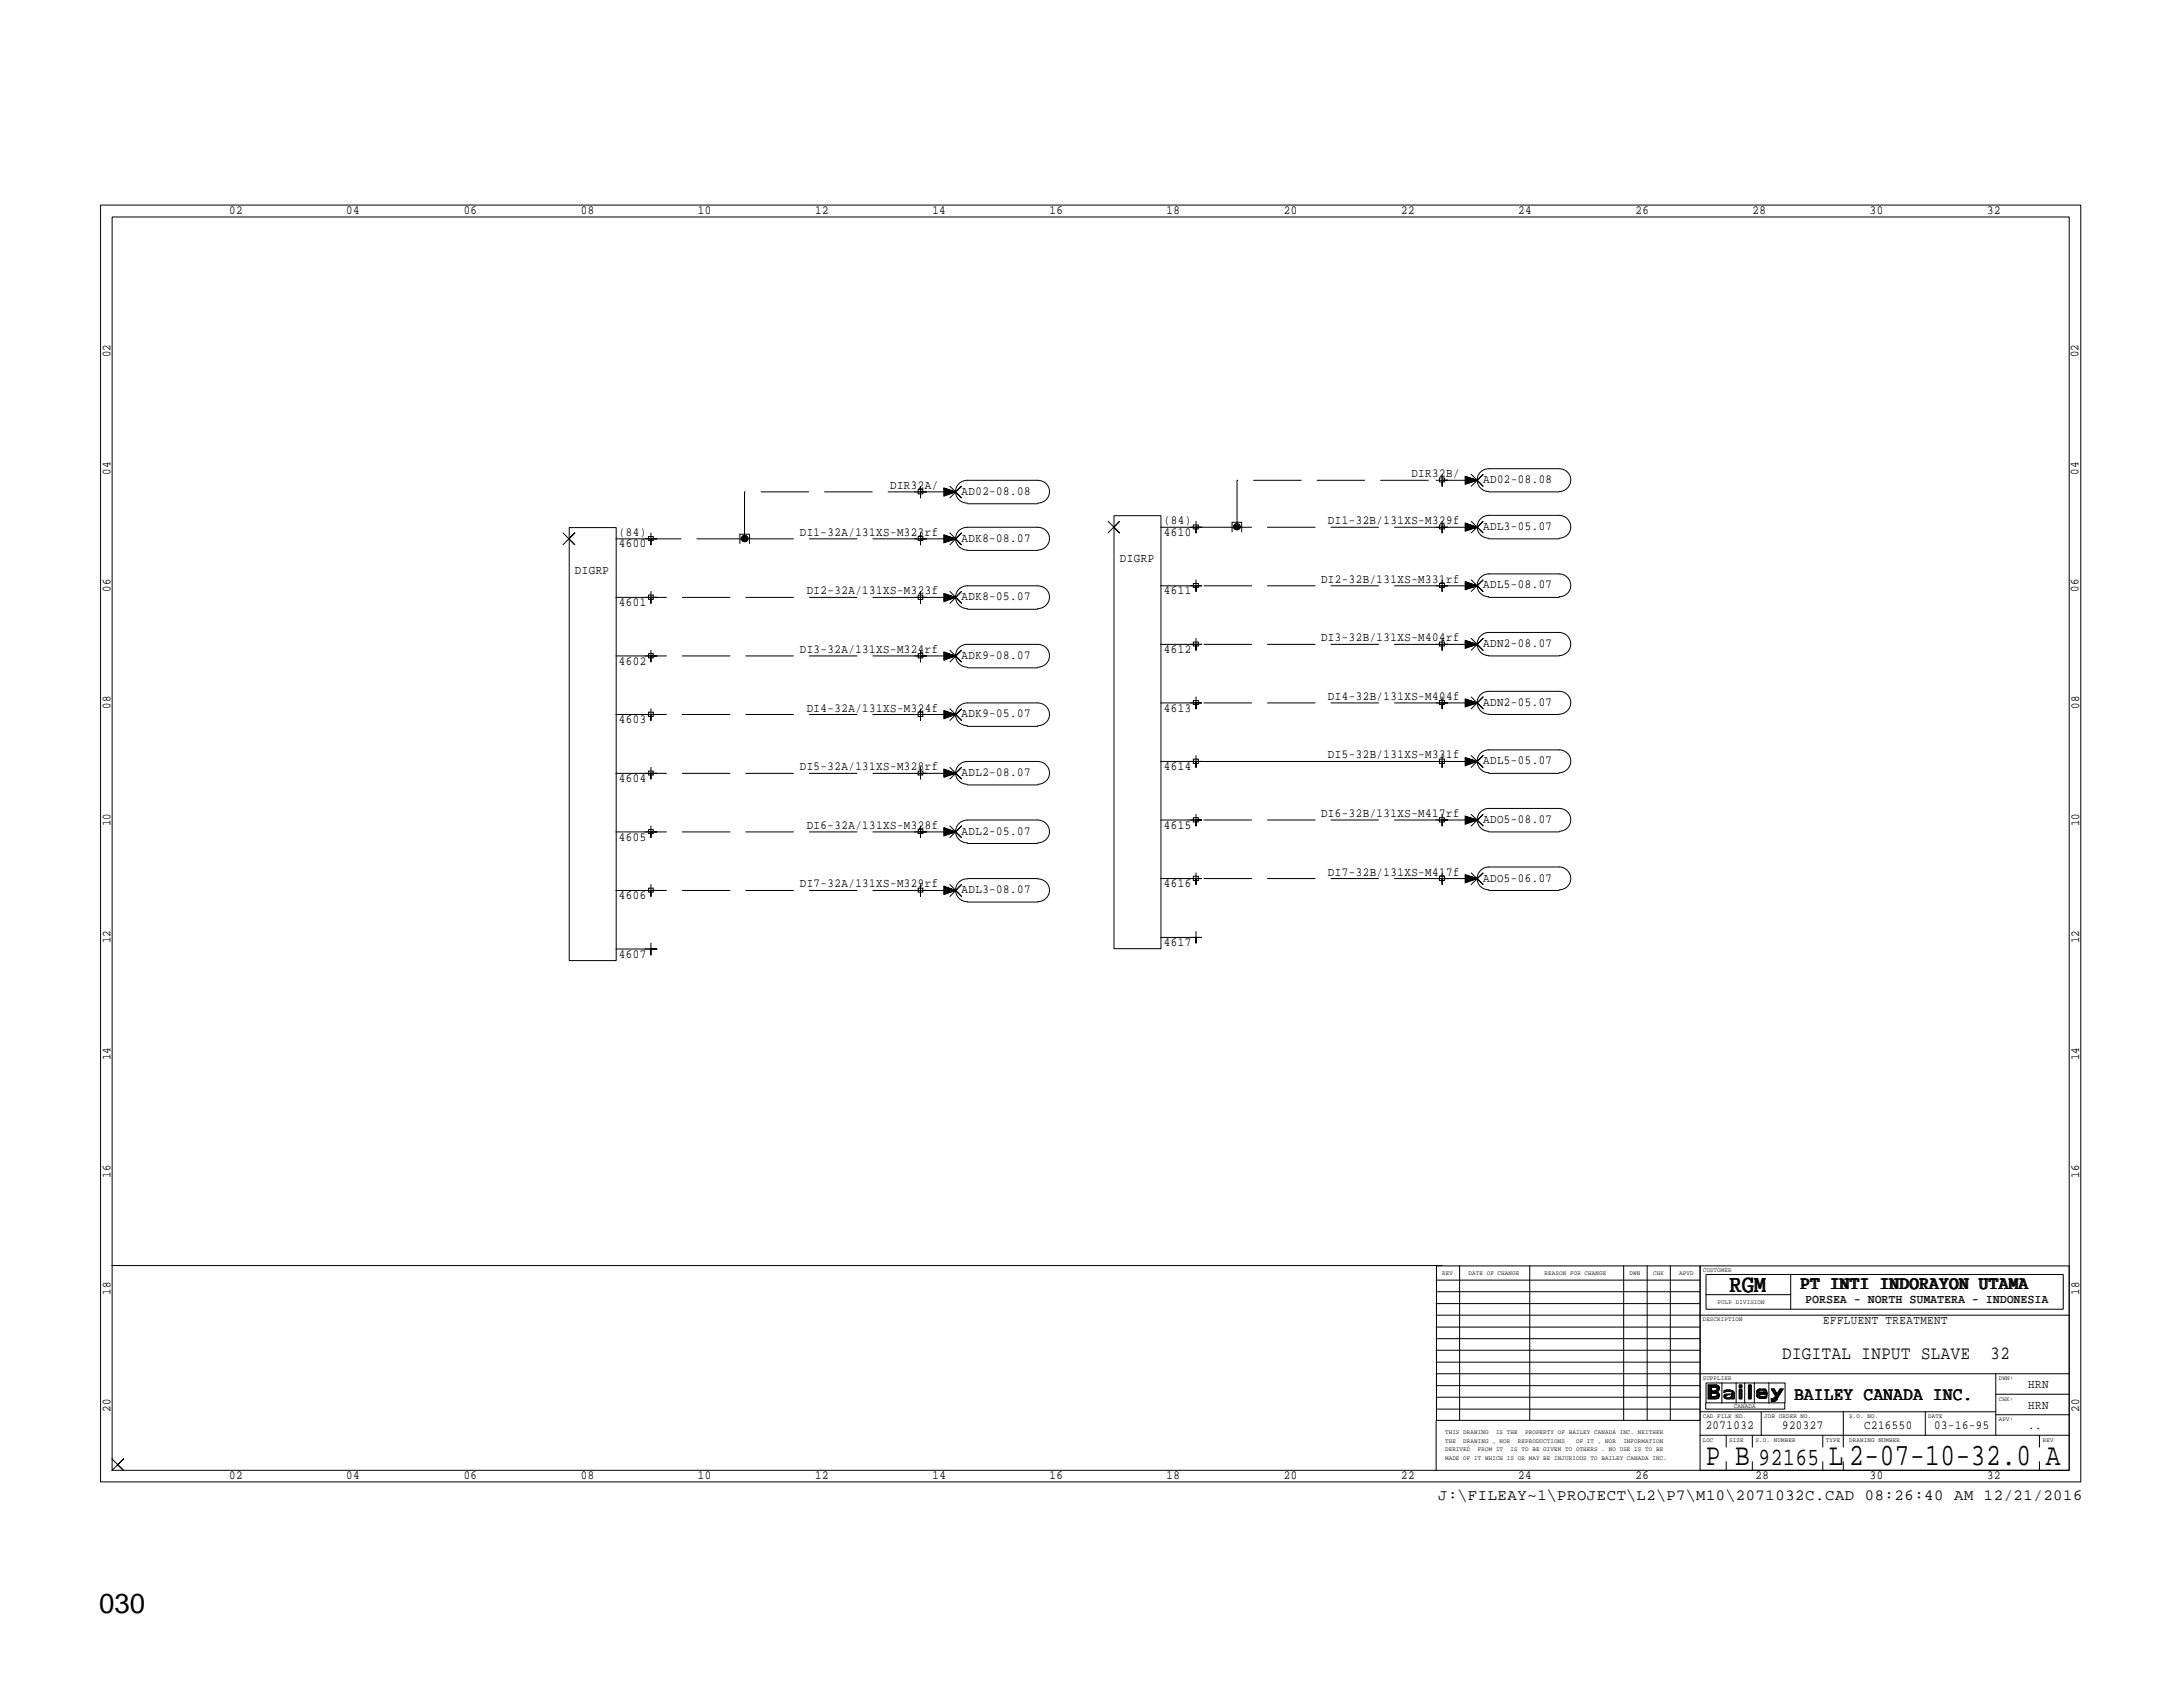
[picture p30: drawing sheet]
<svg xmlns="http://www.w3.org/2000/svg" width="279mm" height="216mm" viewBox="0 0 279 216" stroke-linecap="round" stroke-linejoin="round" font-family="sans-serif">
<defs><g id="words">
<g font-size="4">
<text x="218.3" y="187.5">P B</text>
<text x="234.1" y="187.5">L 2-07-10-32.0 A</text>
</g>
<text font-size="3.5" x="12.7" y="206.4">030</text>
<g font-size="3.2">
<text x="221.3" y="165.3">RGM</text>
<text x="225.1" y="187.5">92165</text>
</g>
<g font-size="2.4">
<text x="230.5" y="164.9">PT INTI INDORAYON UTAMA</text>
<text x="228.1" y="173.9">DIGITAL INPUT SLAVE</text>
<text x="254.8" y="173.9">32</text>
<text x="229.7" y="179.2">BAILEY CANADA INC.</text>
</g>
<text font-size="2" x="184.1" y="192">J:\FILEAY~1\PROJECT\L2\P7\M10\2071032C.CAD 08:26:40 AM 12/21/2016</text>
<g font-size="1.6">
<text x="29.3" y="27.3">02</text>
<text x="44.3" y="27.3">04</text>
<text x="59.4" y="27.3">06</text>
<text x="74.3" y="27.3">08</text>
<text x="89.3" y="27.3">10</text>
<text x="104.3" y="27.3">12</text>
<text x="119.3" y="27.3">14</text>
<text x="134.3" y="27.3">16</text>
<text x="149.3" y="27.3">18</text>
<text x="164.3" y="27.3">20</text>
<text x="179.3" y="27.3">22</text>
<text x="194.3" y="27.3">24</text>
<text x="209.3" y="27.3">26</text>
<text x="224.3" y="27.3">28</text>
<text x="239.3" y="27.3">30</text>
<text x="254.3" y="27.3">32</text>
<text x="14.1" y="45.7" transform="rotate(-90 14.1 45.7)">02</text>
<text x="266" y="45.7" transform="rotate(-90 266 45.7)">02</text>
<text x="14.1" y="60.7" transform="rotate(-90 14.1 60.7)">04</text>
<text x="113.9" y="62.6">DIR32A/</text>
<text x="123.1" y="63.3">AD02-08.08</text>
<text x="180.6" y="61.1">DIR32B/</text>
<text x="189.8" y="61.8">AD02-08.08</text>
<text x="266" y="60.7" transform="rotate(-90 266 60.7)">04</text>
<text x="79.2" y="70.1">4600</text>
<text x="79.2" y="68.6">(84)</text>
<text x="102.4" y="68.6">DI1-32A/131XS-M323rf</text>
<text x="123.1" y="69.3">ADK8-08.07</text>
<text x="143.3" y="72">DIGRP</text>
<text x="149" y="68.6">4610</text>
<text x="149" y="67.1">(84)</text>
<text x="170" y="67.1">DI1-32B/131XS-M329f</text>
<text x="189.8" y="67.8">ADL3-05.07</text>
<text x="14.1" y="75.7" transform="rotate(-90 14.1 75.7)">06</text>
<text x="73.6" y="73.4">DIGRP</text>
<text x="79.2" y="77.6">4601</text>
<text x="103.3" y="76.1">DI2-32A/131XS-M323f</text>
<text x="123.1" y="76.8">ADK8-05.07</text>
<text x="149" y="76.1">4611</text>
<text x="169.1" y="74.6">DI2-32B/131XS-M331rf</text>
<text x="189.8" y="75.3">ADL5-08.07</text>
<text x="266" y="75.7" transform="rotate(-90 266 75.7)">06</text>
<text x="102.4" y="83.6">DI3-32A/131XS-M324rf</text>
<text x="149" y="83.6">4612</text>
<text x="169.1" y="82.1">DI3-32B/131XS-M404rf</text>
<text x="189.8" y="82.8">ADN2-08.07</text>
<text x="79.2" y="85.1">4602</text>
<text x="123.1" y="84.3">ADK9-08.07</text>
<text x="170" y="89.6">DI4-32B/131XS-M404f</text>
<text x="14.1" y="90.7" transform="rotate(-90 14.1 90.7)">08</text>
<text x="79.2" y="92.6">4603</text>
<text x="103.3" y="91.1">DI4-32A/131XS-M324f</text>
<text x="123.1" y="91.8">ADK9-05.07</text>
<text x="149" y="91.1">4613</text>
<text x="189.8" y="90.3">ADN2-05.07</text>
<text x="266.1" y="90.7" transform="rotate(-90 266.1 90.7)">08</text>
<text x="79.2" y="100.1">4604</text>
<text x="102.4" y="98.6">DI5-32A/131XS-M328rf</text>
<text x="123.1" y="99.3">ADL2-08.07</text>
<text x="149" y="98.6">4614</text>
<text x="170" y="97.1">DI5-32B/131XS-M331f</text>
<text x="189.8" y="97.8">ADL5-05.07</text>
<text x="14.1" y="105.7" transform="rotate(-90 14.1 105.7)">10</text>
<text x="79.2" y="107.6">4605</text>
<text x="103.3" y="106.1">DI6-32A/131XS-M328f</text>
<text x="123.1" y="106.8">ADL2-05.07</text>
<text x="149" y="106.1">4615</text>
<text x="169.1" y="104.6">DI6-32B/131XS-M417rf</text>
<text x="189.8" y="105.3">ADO5-08.07</text>
<text x="266.1" y="105.7" transform="rotate(-90 266.1 105.7)">10</text>
<text x="102.4" y="113.6">DI7-32A/131XS-M329rf</text>
<text x="149" y="113.6">4616</text>
<text x="170" y="112.1">DI7-32B/131XS-M417f</text>
<text x="189.8" y="112.8">ADO5-06.07</text>
<text x="79.2" y="115.1">4606</text>
<text x="123.1" y="114.3">ADL3-08.07</text>
<text x="14.1" y="120.7" transform="rotate(-90 14.1 120.7)">12</text>
<text x="79.2" y="122.6">4607</text>
<text x="149" y="121.1">4617</text>
<text x="266.1" y="120.7" transform="rotate(-90 266.1 120.7)">12</text>
<text x="14.1" y="135.7" transform="rotate(-90 14.1 135.7)">14</text>
<text x="266.1" y="135.7" transform="rotate(-90 266.1 135.7)">14</text>
<text x="14.1" y="150.7" transform="rotate(-90 14.1 150.7)">16</text>
<text x="266.1" y="150.7" transform="rotate(-90 266.1 150.7)">16</text>
<text x="14.1" y="165.7" transform="rotate(-90 14.1 165.7)">18</text>
<text x="231.1" y="166.8">PORSEA - NORTH SUMATERA - INDONESIA</text>
<text x="266.1" y="165.7" transform="rotate(-90 266.1 165.7)">18</text>
<text x="233.3" y="169.4">EFFLUENT TREATMENT</text>
<text x="259.6" y="177.7">HRN</text>
<text x="14.1" y="180.7" transform="rotate(-90 14.1 180.7)">20</text>
<text x="218.3" y="182.9">2071032</text>
<text x="228.1" y="182.9">920327</text>
<text x="238.6" y="182.9">C216550</text>
<text x="247.6" y="182.9">03-16-95</text>
<text x="259.6" y="180.3">HRN</text>
<text x="259.6" y="182.9">..</text>
<text x="266.1" y="180.7" transform="rotate(-90 266.1 180.7)">20</text>
<text x="29.3" y="189.3">02</text>
<text x="44.3" y="189.3">04</text>
<text x="59.4" y="189.3">06</text>
<text x="74.3" y="189.3">08</text>
<text x="89.3" y="189.3">10</text>
<text x="104.4" y="189.3">12</text>
<text x="119.3" y="189.3">14</text>
<text x="134.3" y="189.3">16</text>
<text x="149.3" y="189.3">18</text>
<text x="164.3" y="189.3">20</text>
<text x="179.3" y="189.3">22</text>
<text x="194.3" y="189.3">24</text>
<text x="209.3" y="189.3">26</text>
<text x="224.7" y="189.3">28</text>
<text x="239.3" y="189.3">30</text>
<text x="254.3" y="189.3">32</text>
</g>
<g font-size=".8">
<text x="184.6" y="163.1">REV</text>
<text x="188" y="163.1">DATE OF CHANGE</text>
<text x="197.7" y="163.1">REASON FOR CHANGE</text>
<text x="208.6" y="163.1">DWN</text>
<text x="211.6" y="163.1">CHK</text>
<text x="214.9" y="163.1">APVD</text>
<text x="217.9" y="162.7">CUSTOMER</text>
<text x="219.8" y="166.8">PULP DIVISION</text>
<text x="217.9" y="169.1">DESCRIPTION</text>
<text x="217.9" y="176.6">SUPPLIER</text>
<text x="255.8" y="179.2">CHK:</text>
<text x="255.8" y="176.6">DWN:</text>
<text x="185" y="185.8">DERIVED</text>
<text x="185" y="184.6">THE</text>
<text x="185" y="183.5">THIS DRAWING</text>
<text x="187.3" y="184.6">DRAWING , NOR</text>
<text x="189.1" y="185.8">FROM IT</text>
<text x="191.5" y="183.5">IS THE</text>
<text x="193.3" y="185.8">IS TO BE GIVEN TO OTHERS . NO USE IS TO BE</text>
<text x="194.3" y="184.6">REPRODUCTIONS</text>
<text x="195.2" y="183.5">PROPERTY OF BAILEY CANADA INC. NEITHER</text>
<text x="201.7" y="184.6">OF IT , NOR</text>
<text x="207.8" y="184.6">INFORMATION</text>
<text x="217.9" y="184.5">LOC</text>
<text x="217.9" y="181.5">CAD FILE NO.</text>
<text x="221.3" y="184.5">SIZE</text>
<text x="221.9" y="180.2">CANADA</text>
<text x="224.7" y="184.5">S.O. NUMBER</text>
<text x="225.8" y="181.5">JOB ORDER NO.</text>
<text x="233.7" y="184.5">TYPE</text>
<text x="236.7" y="184.5">DRAWING NUMBER</text>
<text x="236.7" y="181.5">S.O. NO.</text>
<text x="246.8" y="181.5">DATE</text>
<text x="255.8" y="181.9">APV:</text>
<text x="261.4" y="184.5">REV</text>
<text x="185" y="186.9">MADE OF IT WHICH IS OR MAY BE INJURIOUS TO BAILEY CANADA INC.</text>
</g>
</g></defs>
<g fill="none" stroke="#000" stroke-width=".13">
<path d="M12.9 26.2h253.4v163.5h-253.4zM14.4 27.8h250.4v160.4h-250.4zM72.1 68.2l1.5 1.5-.8-.7 .8-.8-1.5 1.5M72.9 67.5h6v55.4h-6zM78.8 76.5h4.5M78.8 69h4.5M83 68.7h.6v.5h-.6zM83 76.2h.6v.5h-.6zM83.3 68.2v1.5v-.7h.8h-1.6M83.3 75.7v1.5v-.7h.8h-1.6M94.7 69.6v-1.2h1.2v1.2M117.5 68.7h.6v.5h-.6z"/>
<path d="M117.5 76.2h.6v.5h-.6zM117.5 62.7h.6v.5h-.6zM117.8 68.2v1.5v-.7h.8h-1.5M117.8 75.7v1.5v-.7h.8h-1.5M117.8 62.2v1.5v-.8h.8h-1.5M120.8 69.3l1.5-.3-1.5 .4M120.8 69.2l1.5-.2-1.5 .3M120.8 69h1.5l-1.5 .1M120.8 68.9l1.5 .1h-1.5M120.8 68.7l1.5 .3-1.5-.2M120.8 68.6l1.5 .4-1.5-.3M120.8 68.5l1.5 .5-1.5 .5v-1l1.5 .5h-4.5"/>
<path d="M120.8 76.8l1.5-.3-1.5 .4M120.8 76.7l1.5-.2-1.5 .2M120.8 76.5h1.5l-1.5 .1M120.8 76.4l1.5 .1h-1.5M120.8 76.2l1.5 .3-1.5-.2M120.8 76.1l1.5 .4-1.5-.3M120.8 76l1.5 .5-1.5 .5v-1.1l1.5 .6h-4.5M120.8 63.3l1.5-.4-1.5 .5M120.8 63.2l1.5-.3-1.5 .3M120.8 63l1.5-.1-1.5 .2M120.8 62.9h1.5h-1.5M120.8 62.7l1.5 .2-1.5-.1"/>
<path d="M120.8 62.6l1.5 .3-1.5-.2M120.8 62.5l1.5 .4-1.5 .6v-1.1l1.5 .5h-4.5M121.6 68.2l1.5 1.5-.8-.7 .8-.8-1.5 1.5M121.6 75.7l1.5 1.5-.8-.7 .8-.8-1.5 1.5M121.6 62.2l1.5 1.5-.8-.8 .8-.7-1.5 1.5M123.8 70.4a1.46 1.46 0 0 1-1.5-1.5 1.46 1.46 0 0 1 1.5-1.4h9a1.46 1.46 0 0 1 1.5 1.4 1.46 1.46 0 0 1-1.5 1.5M123.8 70.4h9M123.8 77.9a1.46 1.46 0 0 1-1.5-1.5 1.46 1.46 0 0 1 1.5-1.4h9a1.46 1.46 0 0 1 1.5 1.4 1.46 1.46 0 0 1-1.5 1.5M123.8 78h9M123.8 64.4a1.46 1.46 0 0 1-1.5-1.5 1.46 1.46 0 0 1 1.5-1.4h9a1.46 1.46 0 0 1 1.5 1.4 1.46 1.46 0 0 1-1.5 1.5M123.8 64.5h9M141.8 66.7l1.5 1.5-.7-.7 .7-.8-1.5 1.5"/>
<path d="M142.6 66h6v55.4h-6zM148.5 75h4.6M148.5 67.5h4.6M152.7 67.2h.7v.5h-.7zM152.7 74.7h.7v.5h-.7zM153.1 66.7v1.5v-.7h.7h-1.5M153.1 74.2v1.5v-.7h.7h-1.5M157.7 68.1v-1.3h1.2v1.3M184.2 67.2h.7v.5h-.7zM184.2 61.2h.7v.5h-.7zM184.2 74.7h.7v.5h-.7zM184.6 66.7v1.5v-.7h.7h-1.5"/>
<path d="M184.6 60.7v1.5v-.7h.7h-1.5M184.6 74.2v1.5v-.7h.7h-1.5M187.5 67.8l1.6-.3-1.6 .4M187.5 67.7l1.6-.2-1.6 .3M187.5 67.5h1.6l-1.6 .1M187.5 67.4l1.6 .1h-1.6M187.5 67.2l1.6 .3-1.6-.2M187.5 67.1l1.6 .4-1.6-.3M187.5 67l1.6 .5-1.6 .5v-1.1l1.6 .6h-4.5M187.5 61.8l1.6-.3-1.6 .4M187.5 61.7l1.6-.2-1.6 .3M187.5 61.6l1.6-.1-1.6 .1"/>
<path d="M187.5 61.4l1.6 .1h-1.6M187.5 61.3l1.6 .2-1.6-.2M187.5 61.1l1.6 .4-1.6-.3M187.5 61l1.6 .5-1.6 .5v-1l1.6 .5h-4.5M187.5 75.4l1.6-.4-1.6 .4M187.5 75.2l1.6-.2-1.6 .3M187.5 75.1l1.6-.1-1.6 .1M187.5 74.9l1.6 .1h-1.6M187.5 74.7l1.6 .3-1.6-.2M187.5 74.6l1.6 .4-1.6-.3M187.5 74.5l1.6 .5-1.6 .5v-1.1l1.6 .6h-4.5M188.3 66.7l1.5 1.5-.7-.7 .7-.8-1.5 1.5"/>
<path d="M188.3 60.7l1.5 1.5-.7-.7 .7-.8-1.5 1.5M188.3 74.2l1.5 1.5-.7-.7 .7-.8-1.5 1.5M190.5 68.9a1.46 1.46 0 0 1-1.4-1.5 1.46 1.46 0 0 1 1.4-1.4h9.1a1.46 1.46 0 0 1 1.4 1.4 1.46 1.46 0 0 1-1.4 1.5M190.5 69h9.1M190.5 62.9a1.46 1.46 0 0 1-1.4-1.5 1.46 1.46 0 0 1 1.4-1.4h9.1a1.46 1.46 0 0 1 1.4 1.4 1.46 1.46 0 0 1-1.4 1.5M190.5 62.9h9.1M190.5 76.4a1.46 1.46 0 0 1-1.4-1.5 1.46 1.46 0 0 1 1.4-1.5h9.1a1.46 1.46 0 0 1 1.4 1.5 1.46 1.46 0 0 1-1.4 1.5M190.5 76.5h9.1M78.8 99h4.5M78.8 91.4h4.5M78.8 83.9h4.5M83 83.7h.6v.5h-.6z"/>
<path d="M83 91.1h.6v.6h-.6zM83 98.7h.6v.5h-.6zM83.3 83.2v1.5v-.8h.8h-1.6M83.3 90.7v1.5v-.8h.8h-1.6M83.3 98.2v1.5v-.7h.8h-1.6M117.5 83.7h.6v.5h-.6zM117.5 91.1h.6v.6h-.6zM117.5 98.7h.6v.5h-.6zM117.8 83.2v1.5v-.8h.8h-1.5M117.8 90.7v1.5v-.8h.8h-1.5M117.8 98.2v1.5v-.7h.8h-1.5M120.8 84.3l1.5-.4-1.5 .5"/>
<path d="M120.8 84.2l1.5-.3-1.5 .3M120.8 84l1.5-.1-1.5 .2M120.8 83.9h1.5h-1.5M120.8 83.7l1.5 .2-1.5-.1M120.8 83.6l1.5 .3-1.5-.2M120.8 83.5l1.5 .4-1.5 .6v-1.1l1.5 .5h-4.5M120.8 91.8l1.5-.4-1.5 .5M120.8 91.7l1.5-.3-1.5 .4M120.8 91.5l1.5-.1-1.5 .2M120.8 91.4h1.5h-1.5M120.8 91.2l1.5 .2-1.5-.1M120.8 91.1l1.5 .3-1.5-.3"/>
<path d="M120.8 91l1.5 .4-1.5 .6v-1.1l1.5 .5h-4.5M120.8 99.3l1.5-.3-1.5 .4M120.8 99.2l1.5-.2-1.5 .3M120.8 99h1.5l-1.5 .1M120.8 98.9l1.5 .1h-1.5M120.8 98.7l1.5 .3-1.5-.2M120.8 98.6l1.5 .4-1.5-.3M120.8 98.5l1.5 .5-1.5 .5v-1.1l1.5 .6h-4.5M121.6 83.2l1.5 1.5-.8-.8 .8-.7-1.5 1.5M121.6 90.7l1.5 1.5-.8-.8 .8-.7-1.5 1.5M121.6 98.2l1.5 1.5-.8-.7 .8-.8-1.5 1.5M123.8 85.4a1.46 1.46 0 0 1-1.5-1.5 1.46 1.46 0 0 1 1.5-1.4h9a1.46 1.46 0 0 1 1.5 1.4 1.46 1.46 0 0 1-1.5 1.5"/>
<path d="M123.8 85.5h9M123.8 92.9a1.46 1.46 0 0 1-1.5-1.5 1.46 1.46 0 0 1 1.5-1.4h9a1.46 1.46 0 0 1 1.5 1.4 1.46 1.46 0 0 1-1.5 1.5M123.8 93h9M148.5 90h4.6M148.5 82.5h4.6M152.7 82.2h.7v.5h-.7zM152.7 89.7h.7v.5h-.7zM152.7 97.2h.7v.5h-.7zM153.1 81.7v1.5v-.7h.7h-1.5M153.1 89.2v1.5v-.7h.7h-1.5M153.1 96.7v1.5v-.7h.7h-1.5M184.2 82.2h.7v.5h-.7z"/>
<path d="M184.2 89.7h.7v.5h-.7zM184.2 97.2h.7v.5h-.7zM184.6 81.7v1.5v-.7h.7h-1.5M184.6 89.2v1.5v-.7h.7h-1.5M184.6 96.7v1.5v-.7h.7h-1.5M187.5 82.8l1.6-.3-1.6 .4M187.5 82.7l1.6-.2-1.6 .3M187.5 82.5h1.6l-1.6 .1M187.5 82.4l1.6 .1h-1.6M187.5 82.3l1.6 .2-1.6-.2M187.5 82.1l1.6 .4-1.6-.3M187.5 82l1.6 .5-1.6 .5v-1l1.6 .5h-4.5"/>
<path d="M187.5 90.3l1.6-.3-1.6 .4M187.5 90.2l1.6-.2-1.6 .3M187.5 90h1.6l-1.6 .1M187.5 89.9l1.6 .1h-1.6M187.5 89.7l1.6 .3-1.6-.2M187.5 89.6l1.6 .4-1.6-.3M187.5 89.5l1.6 .5-1.6 .5v-1l1.6 .5h-4.5M187.5 97.8l1.6-.3-1.6 .4M187.5 97.7l1.6-.2-1.6 .2M187.5 97.5h1.6l-1.6 .1M187.5 97.4l1.6 .1h-1.6M187.5 97.2l1.6 .3-1.6-.2"/>
<path d="M187.5 97.1l1.6 .4-1.6-.3M187.5 97l1.6 .5-1.6 .5v-1.1l1.6 .6h-40.6M188.3 81.7l1.5 1.5-.7-.7 .7-.8-1.5 1.5M188.3 89.2l1.5 1.5-.7-.7 .7-.8-1.5 1.5M188.3 96.7l1.5 1.5-.7-.7 .7-.8-1.5 1.5M190.5 83.9a1.48 1.48 0 0 1-1.4-1.5 1.48 1.48 0 0 1 1.4-1.5h9.1a1.48 1.48 0 0 1 1.4 1.5 1.48 1.48 0 0 1-1.4 1.5M190.5 83.9h9.1M190.5 91.4a1.46 1.46 0 0 1-1.4-1.5 1.46 1.46 0 0 1 1.4-1.4h9.1a1.46 1.46 0 0 1 1.4 1.4 1.46 1.46 0 0 1-1.4 1.5M190.5 91.4h9.1M190.5 98.9a1.46 1.46 0 0 1-1.4-1.5 1.46 1.46 0 0 1 1.4-1.4h9.1a1.46 1.46 0 0 1 1.4 1.4 1.46 1.46 0 0 1-1.4 1.5M190.5 99h9.1M78.8 114h4.5"/>
<path d="M78.8 106.5h4.5M83 106.2h.6v.5h-.6zM83 113.7h.6v.5h-.6zM83.3 105.7v1.5v-.7h.8h-1.6M83.3 113.2v1.5v-.7h.8h-1.6M117.5 106.2h.6v.5h-.6zM117.5 113.7h.6v.5h-.6zM117.8 105.7v1.5v-.7h.8h-1.5M117.8 113.2v1.5v-.7h.8h-1.5M120.8 106.8l1.5-.3-1.5 .4M120.8 106.7l1.5-.2-1.5 .3M120.8 106.6l1.5-.1-1.5 .1"/>
<path d="M120.8 106.4l1.5 .1h-1.5M120.8 106.2l1.5 .3-1.5-.2M120.8 106.1l1.5 .4-1.5-.3M120.8 106l1.5 .5-1.5 .5v-1.1l1.5 .6h-4.5M120.8 114.3l1.5-.3-1.5 .4M120.8 114.2l1.5-.2-1.5 .3M120.8 114h1.5l-1.5 .1M120.8 113.9l1.5 .1h-1.5M120.8 113.7l1.5 .3-1.5-.2M120.8 113.6l1.5 .4-1.5-.3M120.8 113.5l1.5 .5-1.5 .5v-1.1l1.5 .6h-4.5M121.6 105.7l1.5 1.5-.8-.7 .8-.8-1.5 1.5"/>
<path d="M121.6 113.2l1.5 1.5-.8-.7 .8-.8-1.5 1.5M123.8 100.4a1.46 1.46 0 0 1-1.5-1.5 1.46 1.46 0 0 1 1.5-1.4h9a1.46 1.46 0 0 1 1.5 1.4 1.46 1.46 0 0 1-1.5 1.5M123.8 100.5h9M123.8 107.9a1.46 1.46 0 0 1-1.5-1.5 1.46 1.46 0 0 1 1.5-1.5h9a1.46 1.46 0 0 1 1.5 1.5 1.46 1.46 0 0 1-1.5 1.5M123.8 107.9h9M123.8 112.5a1.46 1.46 0 0 0-1.5 1.4 1.46 1.46 0 0 0 1.5 1.5M123.8 112.4h9M123.8 115.4h9M132.8 112.5a1.46 1.46 0 0 1 1.5 1.4 1.46 1.46 0 0 1-1.5 1.5M148.5 112.4h4.6M148.5 104.9h4.6M148.5 120h4.6"/>
<path d="M152.7 104.6h.7v.6h-.7zM152.7 112.1h.7v.6h-.7zM153.1 104.2v1.5v-.8h.7h-1.5M153.1 111.7v1.5v-.8h.7h-1.5M153.1 119.2v1.5v-.7h.7h-1.5M184.2 104.6h.7v.6h-.7zM184.2 112.1h.7v.6h-.7zM184.6 104.2v1.5v-.8h.7h-1.5M184.6 111.7v1.5v-.8h.7h-1.5M187.5 105.3l1.6-.4-1.6 .5M187.5 105.2l1.6-.3-1.6 .3M187.5 105l1.6-.1-1.6 .2"/>
<path d="M187.5 104.9h1.6h-1.6M187.5 104.7l1.6 .2-1.6-.1M187.5 104.6l1.6 .3-1.6-.3M187.5 104.5l1.6 .4-1.6 .6v-1.1l1.6 .5h-4.5M187.5 112.8l1.6-.4-1.6 .5M187.5 112.7l1.6-.3-1.6 .4M187.5 112.5l1.6-.1-1.6 .2M187.5 112.4h1.6h-1.6M187.5 112.2l1.6 .2-1.6-.1M187.5 112.1l1.6 .3-1.6-.3M187.5 112l1.6 .4-1.6 .6v-1.1l1.6 .5h-4.5M188.3 104.2l1.5 1.5-.7-.8 .7-.7-1.5 1.5"/>
<path d="M188.3 111.7l1.5 1.5-.7-.8 .7-.7-1.5 1.5M190.5 106.4a1.46 1.46 0 0 1-1.4-1.5 1.46 1.46 0 0 1 1.4-1.4h9.1a1.46 1.46 0 0 1 1.4 1.4 1.46 1.46 0 0 1-1.4 1.5M190.5 106.5h9.1M190.5 113.9a1.46 1.46 0 0 1-1.4-1.5 1.46 1.46 0 0 1 1.4-1.4h9.1a1.46 1.46 0 0 1 1.4 1.4 1.46 1.46 0 0 1-1.4 1.5M190.5 114h9.1M78.8 121.5h4.5M83.3 120.7v1.5v-.7h.8h-1.6M14.3 162h170.3M183.8 178.8h33.7M183.8 177.3h33.7M183.8 174.3h33.7M183.8 172.8h33.7"/>
<path d="M183.8 171.3h33.7M183.8 169.8h33.7M183.8 166.8h33.7M183.8 165.3h33.7M183.8 163.8h33.7M183.9 162h33.7v19.8h-33.7zM186.8 162v19.8M195.8 162v19.8M207.8 162v19.8M210.8 162v19.8M213.8 162v19.8M217.6 162h47.2v26.2h-47.2z"/>
<path d="M218.3 179.6v.7h10.1v-.7M218.3 165.7h10.9M218.4 177h10.1v2.5h-10.1zM218.4 163.1h45.7v4.5h-45.7zM218.7 177.2v1.8M218.8 177.2v1.8M218.9 177.2v1.8M219 177.2v1.8M219.1 177.2v.3M219.1 178v.3M219.1 178.7v.3M219.2 177.2v.3"/>
<path d="M219.2 178v.3M219.2 178.7v.3M219.3 177.2v.3M219.3 178v.3M219.3 178.7v.3M219.4 177.2v.3M219.4 178v.3M219.4 178.7v.3M219.5 177.2v.3M219.5 178v.3M219.5 178.7v.3M219.6 177.5h-.6v.5h.6v.3"/>
<path d="M219.6 178.3h-.6v.4h.6v.3M219.6 178.3l.2 .2-.1 .1h-.2M219.6 177.5l.2 .2-.1 .2h-.2M219.6 177.2v.3M219.7 178.1a.43 .43 0 0 1 .4 .5 .43 .43 0 0 1-.5 .4M219.7 177.2a.41 .41 0 0 1 .4 .5 .41 .41 0 0 1-.5 .4M219.7 177.2h-1.1v1.8h1.1v-.3M219.7 177.2v.3M219.7 178v.3M219.7 177.2v.4M219.7 177.9v.5M219.7 178.7v.3"/>
<path d="M219.8 177.3v.8M219.8 178.2v.8M219.9 177.3v.8M219.9 178.2v.8M220 177.4v.7M220 178.3v.7M220 177.5v.4M220 178.4v.4M220.4 177v2.6M220.7 178.9l.4 .1M220.7 178.5v.4M220.7 178.9l-.1-.2 .3-.3v.6"/>
<path d="M220.8 177.9v.2M220.8 178.4v.6M220.9 177.9v.2M220.9 177.8v.3M220.9 178.4v.2M221 177.8v.3M221 178.4v.2M221 178.9v.1M221 178.6l-.1 .1 .1 .1M221.1 177.8v.3M221.1 178.4v.2M221.1 178.9v.1"/>
<path d="M221.1 177.8v.2M221.1 178.4v.1M221.2 177.8v.3M221.2 178.4v.1M221.2 178.9v.1M221.3 179v-.1l.1 .1M221.3 177.8v.3M221.3 178.4v.1M221.4 177.8v.3M221.4 178.4v.1M221.4 178.8v.2M221.5 177.9v.2"/>
<path d="M221.5 178.4h.1M221.5 178.8v.2M221.6 179v-.3l-.7 .2v.1M221.6 179h-.5M221.6 177.9v.2M221.6 178.4v.1M221.7 178.5l-.2 .3M221.7 177.9v.2h-.5l-.6 .1 .1-.3v.2M221.7 178l.1 .1 .1 .1M221.7 178.3v.7M221.7 178.1l-.1 .2M221.7 177.9v1.1"/>
<path d="M221.8 178v1M221.9 178.1v.9M222 178.2v.8h-.4M222.2 177v2.6M222.6 177.2h.4v.4h-.4zM222.6 177.8h.4v1.2h-.4zM222.6 177.2v.4M222.6 177.8v1.2M222.7 177.2v.4M222.7 177.8v1.2M222.8 177.2v.4M222.8 177.8v1.2"/>
<path d="M222.9 177.2v.4M222.9 177.8v1.2M223.3 177v2.6M223.8 177.2h.4v1.8h-.4zM223.9 177.2v1.8M224 177.2v1.8M224.1 177.2v1.8M224.5 177v2.6M224.9 177.9v.8M225 177.8h.3v.1M225 177.8l-.2 .3v.5M225 177.8v1"/>
<path d="M225 177.8v1.1l-.2-.3M225.1 178.4a.6 .6 0 0 0 .6 .3v.3M225.1 178.9l.5 .1 .5-.1M225.1 178l-.1 .2M225.1 178.2h.8v.2M225.1 177.8v1.1M225.2 177.8v.2M225.2 178.2v.2M225.2 178.6v.4M225.3 178.1l.4-.1 .1 .1M225.3 177.8v.1M225.3 178.2v.2"/>
<path d="M225.3 178.7v.3M225.4 177.8v.1M225.4 178.2v.2M225.4 178.7v.3M225.5 177.8v.1M225.5 178.2v.2M225.5 178.7v.3M225.6 177.8v.1M225.6 178.2v.2M225.6 178.8v.2M225.6 178.7v.3M225.7 177.9v-.1h.3v.6"/>
<path d="M225.7 178.2v.2M225.8 177.8v.2M225.8 178.2v.2M225.8 178.7v.3M225.9 177.8v.3M225.9 178.7v.3M225.9 177.8v.6M226 177.9l.1 .2v.1M226 178.7v.2M226.1 177.9v.5M226.1 178.7v.2M226.1 178.6l-.6 .1"/>
<path d="M226.2 178.1v.3h-1.1M226.2 178.6l-.1 .3M226.4 177v2.6M226.7 179h.3v.4M226.7 179v.4h.3M226.7 179h.5M226.8 177.8v.1M226.8 179v.4M226.9 177.8v.2M226.9 179v.4M226.9 177.8v.3M227 178.9l.2-.2v.6"/>
<path d="M227 177.8v.4M227.1 177.8v.6M227.1 179v.4M227.1 177.8h-.4l.8 1.2M227.1 177.8l.4 .6M227.2 177.9v.5M227.2 178.9v.5M227.2 178v.6M227.3 178.1v1.1M227.5 178.4v.6M227.5 179l-.3 .3-.2 .1M227.5 178.3v.6"/>
<path d="M227.6 178.1v.6M227.7 178v.6M227.8 177.9v.6M227.8 177.8v.6M227.8 177.8h.4l-.8 1.3v-.9M227.8 177.8l-.3 .6M227.9 177.8v.4M228 177.8v.3M228 177.8v.2M228.1 177.8v.1M229.2 163.1v4.5M255.4 178.4h9.4"/>
<path d="M255.4 175.8v7.9M264.8 175.8h-81M264.8 168.3h-81M14.3 186.7l1.5 1.5-.7-.8 .7-.7-1.5 1.5M183.8 180.3h33.7M183.8 181.8v6.4M217.5 183.7h47.3M217.5 180.7h37.9M220.9 183.7v1.5M220.9 187.1v1.1M224.3 183.7v1.5M224.3 187.1v1.1"/>
<path d="M225.4 180.7v3M233.3 183.7v1.5M233.3 187.1v1.1M235.9 187.1v1.1M235.9 180.7v4.5M246.4 180.7v3M255.4 181.1h9.4M261 183.7v1.5M261 187.1v1.1"/>
<circle cx="95.3" cy="68.9" r=".43"/>
<circle cx="158.3" cy="67.4" r=".42"/>
</g>
<g fill="none" stroke="#000" stroke-width=".13" stroke-dasharray="6.1 2">
<path d="M95.3 69h-12M95.3 69v-6.1h22.5M117.8 76.5h-34.5M117.8 69h-22.5M158.3 67.5h-5.2M158.3 67.5v-6h26.3M184.6 67.5h-26.3M184.6 75h-31.5M117.8 99h-34.5M117.8 91.4h-34.5M117.8 83.9h-34.5M184.6 90h-31.5"/>
<path d="M184.6 82.5h-31.5M117.8 106.5h-34.5M117.8 114h-34.5M184.6 112.4h-31.5M184.6 104.9h-31.5"/>
</g>
<g fill="#000">
<circle cx="95.3" cy="68.9" r=".43"/>
<circle cx="158.3" cy="67.4" r=".42"/>
</g>
<use href="#words"/>
</svg>
